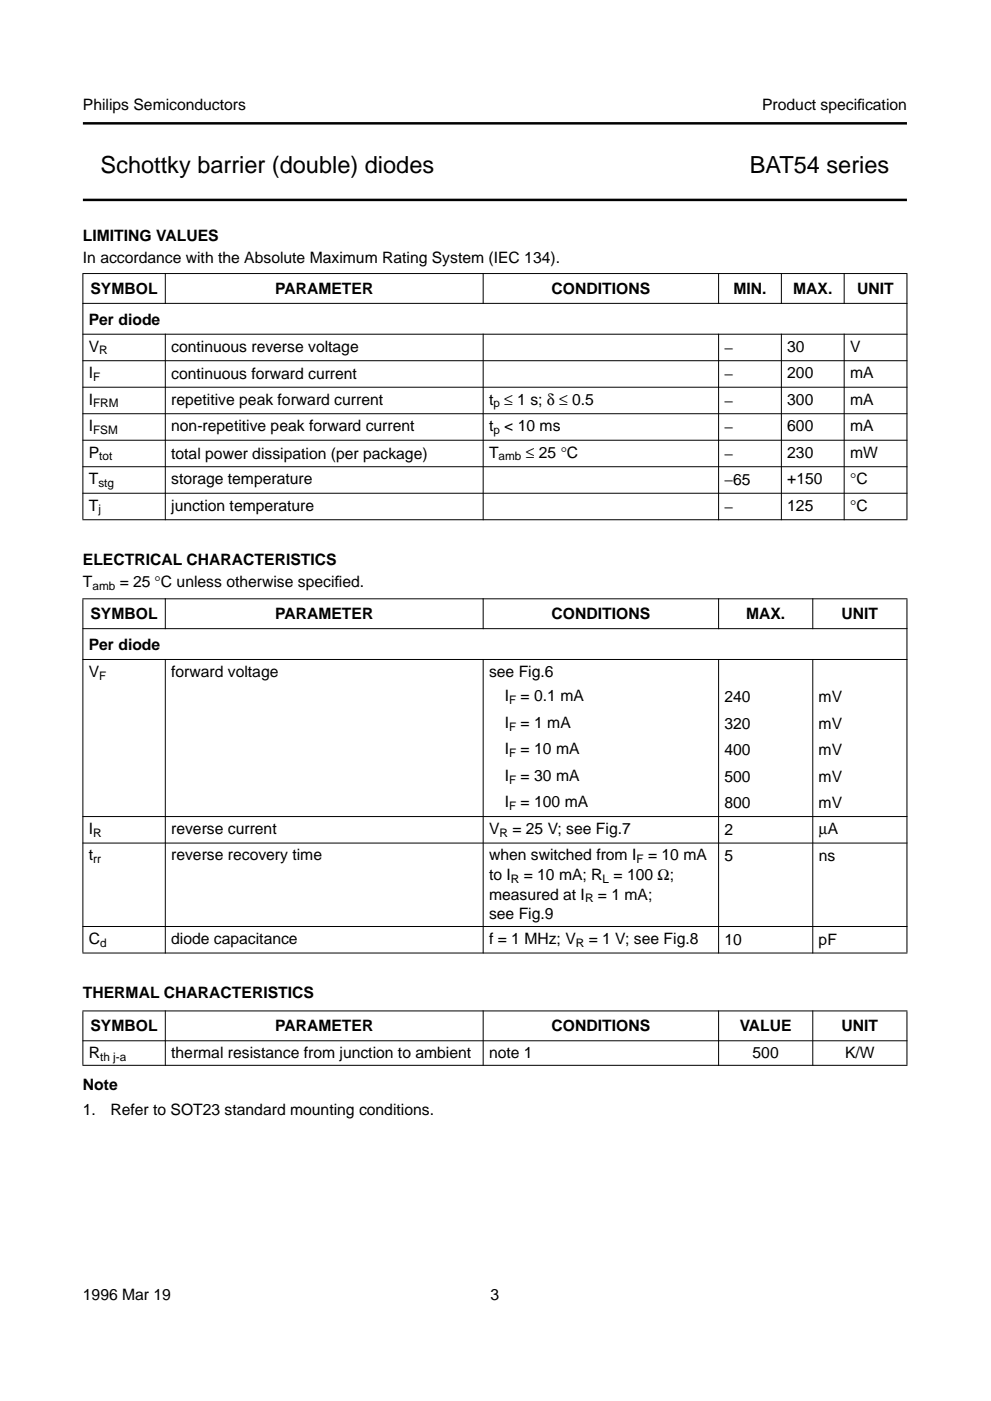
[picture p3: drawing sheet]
<svg xmlns="http://www.w3.org/2000/svg" width="210mm" height="297mm" viewBox="0 0 210 297" stroke-linecap="round" stroke-linejoin="round" font-family="sans-serif">
<defs><g id="words">
<g font-size="5">
<text x="21.3" y="36.6">Schottky barrier (double) diodes</text>
<text x="159.1" y="36.6">BAT54 series</text>
</g>
<g font-size="3.3">
<text x="17.6" y="23.4">Philips Semiconductors</text>
<text x="161.7" y="23.4">Product specif</text>
<text x="181.9" y="23.4">ication</text>
<text x="17.6" y="51.1">LIMITING VALUES</text>
<text x="17.6" y="55.8">In accordance with the Absolute Maximum Rating System (IEC 134).</text>
<text x="19.2" y="62.3">SYMBOL</text>
<text x="58.4" y="62.3">PARAMETER</text>
<text x="117" y="62.3">CONDITIONS</text>
<text x="155.6" y="62.3">MIN.</text>
<text x="168.3" y="62.3">MAX.</text>
<text x="181.9" y="62.3">UNIT</text>
<text x="18.8" y="68.8">Per diode</text>
<text x="18.8" y="74.5">V</text>
<text x="36.3" y="74.5">continuous reverse voltage</text>
<text x="153.7" y="74.7">−</text>
<text x="167" y="74.5">30</text>
<text x="180.4" y="74.5">V</text>
<text x="18.8" y="80.2">I</text>
<text x="36.3" y="80.4">continuous forward current</text>
<text x="153.7" y="80.4">−</text>
<text x="167" y="80.2">200</text>
<text x="180.4" y="80.2">mA</text>
<text x="18.8" y="85.8">I</text>
<text x="36.3" y="85.8">repetitive peak forward current</text>
<text x="103.8" y="85.8">t ≤ 1 s; δ ≤ 0.5</text>
<text x="153.7" y="86">−</text>
<text x="167" y="85.8">300</text>
<text x="180.4" y="85.8">mA</text>
<text x="18.8" y="91.4">I</text>
<text x="36.3" y="91.4">non-repetitive peak forward current</text>
<text x="103.8" y="91.4">t &lt; 10 ms</text>
<text x="153.7" y="91.6">−</text>
<text x="167" y="91.4">600</text>
<text x="180.4" y="91.4">mA</text>
<text x="18.8" y="97">P</text>
<text x="36.3" y="97.2">total power dissipation (per package)</text>
<text x="103.8" y="97">T</text>
<text x="111.6" y="97">≤ 25 °C</text>
<text x="153.7" y="97.2">−</text>
<text x="167" y="97">230</text>
<text x="180.4" y="97">mW</text>
<text x="18.8" y="102.6">T</text>
<text x="36.3" y="102.6">storage temperature</text>
<text x="153.7" y="102.8">−65</text>
<text x="167" y="102.6">+150</text>
<text x="180.4" y="102.6">°C</text>
<text x="18.8" y="108.3">T</text>
<text x="36.3" y="108.3">junction temperature</text>
<text x="153.7" y="108.5">−</text>
<text x="167" y="108.3">125</text>
<text x="180.4" y="108.3">°C</text>
<text x="17.6" y="119.7">ELECTRICAL CHARACTERISTICS</text>
<text x="17.6" y="124.5">T</text>
<text x="25.4" y="124.5">= 25 °C unless otherwise specif</text>
<text x="71" y="124.5">ied.</text>
<text x="19.2" y="131.3">SYMBOL</text>
<text x="58.4" y="131.3">PARAMETER</text>
<text x="117" y="131.3">CONDITIONS</text>
<text x="158.3" y="131.3">MAX.</text>
<text x="178.5" y="131.3">UNIT</text>
<text x="18.8" y="137.8">Per diode</text>
<text x="18.8" y="143.5">V</text>
<text x="36.3" y="143.5">forward voltage</text>
<text x="103.8" y="143.5">see Fig.6</text>
<text x="107.1" y="148.7">I</text>
<text x="110.5" y="148.7">= 0.1 mA</text>
<text x="153.7" y="148.9">240</text>
<text x="173.7" y="148.9">mV</text>
<text x="107.1" y="154.3">I</text>
<text x="110.5" y="154.3">= 1 mA</text>
<text x="153.7" y="154.5">320</text>
<text x="173.7" y="154.5">mV</text>
<text x="107.1" y="159.9">I</text>
<text x="110.5" y="159.9">= 10 mA</text>
<text x="153.7" y="160.2">400</text>
<text x="173.7" y="160.2">mV</text>
<text x="107.1" y="165.6">I</text>
<text x="110.5" y="165.6">= 30 mA</text>
<text x="153.7" y="165.8">500</text>
<text x="173.7" y="165.8">mV</text>
<text x="107.1" y="171.2">I</text>
<text x="110.5" y="171.2">= 100 mA</text>
<text x="153.7" y="171.4">800</text>
<text x="173.7" y="171.4">mV</text>
<text x="18.8" y="176.8">I</text>
<text x="36.3" y="176.8">reverse current</text>
<text x="103.8" y="176.8">V</text>
<text x="108.7" y="176.8">= 25 V; see Fig.7</text>
<text x="153.7" y="177">2</text>
<text x="173.7" y="176.8">µA</text>
<text x="18.8" y="182.4">t</text>
<text x="36.3" y="182.4">reverse recovery time</text>
<text x="103.8" y="182.4">when switched from I</text>
<text x="137.5" y="182.4">= 10 mA</text>
<text x="153.7" y="182.6">5</text>
<text x="173.7" y="182.6">ns</text>
<text x="103.8" y="190.7">measured at I</text>
<text x="103.8" y="186.6">to I</text>
<text x="111.1" y="186.6">= 10 mA; R = 100 Ω;</text>
<text x="126.8" y="190.7">= 1 mA;</text>
<text x="103.8" y="194.9">see Fig.9</text>
<text x="18.8" y="200.1">C</text>
<text x="36.3" y="200.1">diode capacitance</text>
<text x="103.8" y="200.1">f = 1 MHz; V</text>
<text x="124.9" y="200.1">= 1 V; see Fig.8</text>
<text x="153.7" y="200.3">10</text>
<text x="173.7" y="200.3">pF</text>
<text x="17.6" y="211.6">THERMAL CHARACTERISTICS</text>
<text x="19.2" y="218.6">SYMBOL</text>
<text x="58.4" y="218.6">PARAMETER</text>
<text x="117" y="218.6">CONDITIONS</text>
<text x="156.9" y="218.6">VALUE</text>
<text x="178.5" y="218.6">UNIT</text>
<text x="18.8" y="224.3">R</text>
<text x="36.3" y="224.3">thermal resistance from junction to ambient</text>
<text x="103.8" y="224.3">note 1</text>
<text x="159.7" y="224.3">500</text>
<text x="179.3" y="224.3">K/W</text>
<text x="17.6" y="231">Note</text>
<text x="17.6" y="236.4">1.</text>
<text x="23.4" y="236.4">Refer to SOT23 standard mounting conditions.</text>
<text x="17.6" y="275.6">1996 Mar 19</text>
<text x="104.1" y="275.6">3</text>
</g>
<g font-size="2.5">
<text x="21.1" y="75.1">R</text>
<text x="19.8" y="80.8">F</text>
<text x="19.8" y="86.4">FRM</text>
<text x="104.7" y="86.4">p</text>
<text x="19.8" y="92">FSM</text>
<text x="104.7" y="92">p</text>
<text x="21.1" y="97.6">tot</text>
<text x="105.8" y="97.6">amb</text>
<text x="20.9" y="103.2">stg</text>
<text x="20.9" y="108.9">j</text>
<text x="19.6" y="125.1">amb</text>
<text x="21.1" y="144.1">F</text>
<text x="108" y="149.3">F</text>
<text x="108" y="154.9">F</text>
<text x="108" y="160.5">F</text>
<text x="108" y="166.2">F</text>
<text x="108" y="171.8">F</text>
<text x="19.8" y="177.4">R</text>
<text x="106" y="177.4">R</text>
<text x="19.8" y="183">rr</text>
<text x="135" y="183">F</text>
<text x="108.4" y="187.2">R</text>
<text x="124.1" y="191.3">R</text>
<text x="127.9" y="187.2">L</text>
<text x="21.2" y="200.7">d</text>
<text x="122.2" y="200.7">R</text>
<text x="21.2" y="224.9">th j-a</text>
</g>
</g></defs>
<path d="M17.6 26.2h174.8M17.6 42.4h174.8" fill="none" stroke="#000" stroke-width=".53"/>
<g fill="#000" stroke="#000" stroke-width=".21">
<path d="M17.5 58h175zM35.1 57.9v6.5zM102.5 57.9v6.5zM152.5 57.9v6.5zM165.8 57.9v6.5zM179.1 57.9v6.5zM17.5 64.3h175zM17.5 70.9h175zM17.5 76.5h175zM17.5 82.1h175zM17.5 87.7h175zM17.5 93.3h175z"/>
<path d="M17.5 99h175zM17.6 58.1v52zM35.1 70.8v39.5zM102.5 70.8v39.5zM152.5 70.8v39.5zM165.8 70.8v39.5zM179.1 70.8v39.5zM192.4 58.1v52zM17.5 104.6h175zM17.5 110.2h175zM35.1 126.9v6.5zM102.5 126.9v6.5z"/>
<path d="M152.5 126.9v6.5zM172.4 126.9v6.5zM17.5 127h175zM17.5 133.3h175zM17.5 139.8h175zM17.5 173.1h175zM17.5 178.7h175zM17.5 196.4h175zM17.6 127.1v74.9zM35.1 139.7v62.5zM102.5 139.7v62.5zM152.5 139.7v62.5z"/>
<path d="M172.4 139.7v62.5zM192.4 127.1v74.9zM17.5 202.1h175zM17.5 214.3h175zM17.6 214.4v11.4zM35.1 214.2v11.8zM102.5 214.2v11.8zM152.5 214.2v11.8zM172.4 214.2v11.8zM192.4 214.4v11.4zM17.5 220.7h175zM17.5 225.9h175z"/>
</g>
<use href="#words"/>
</svg>
